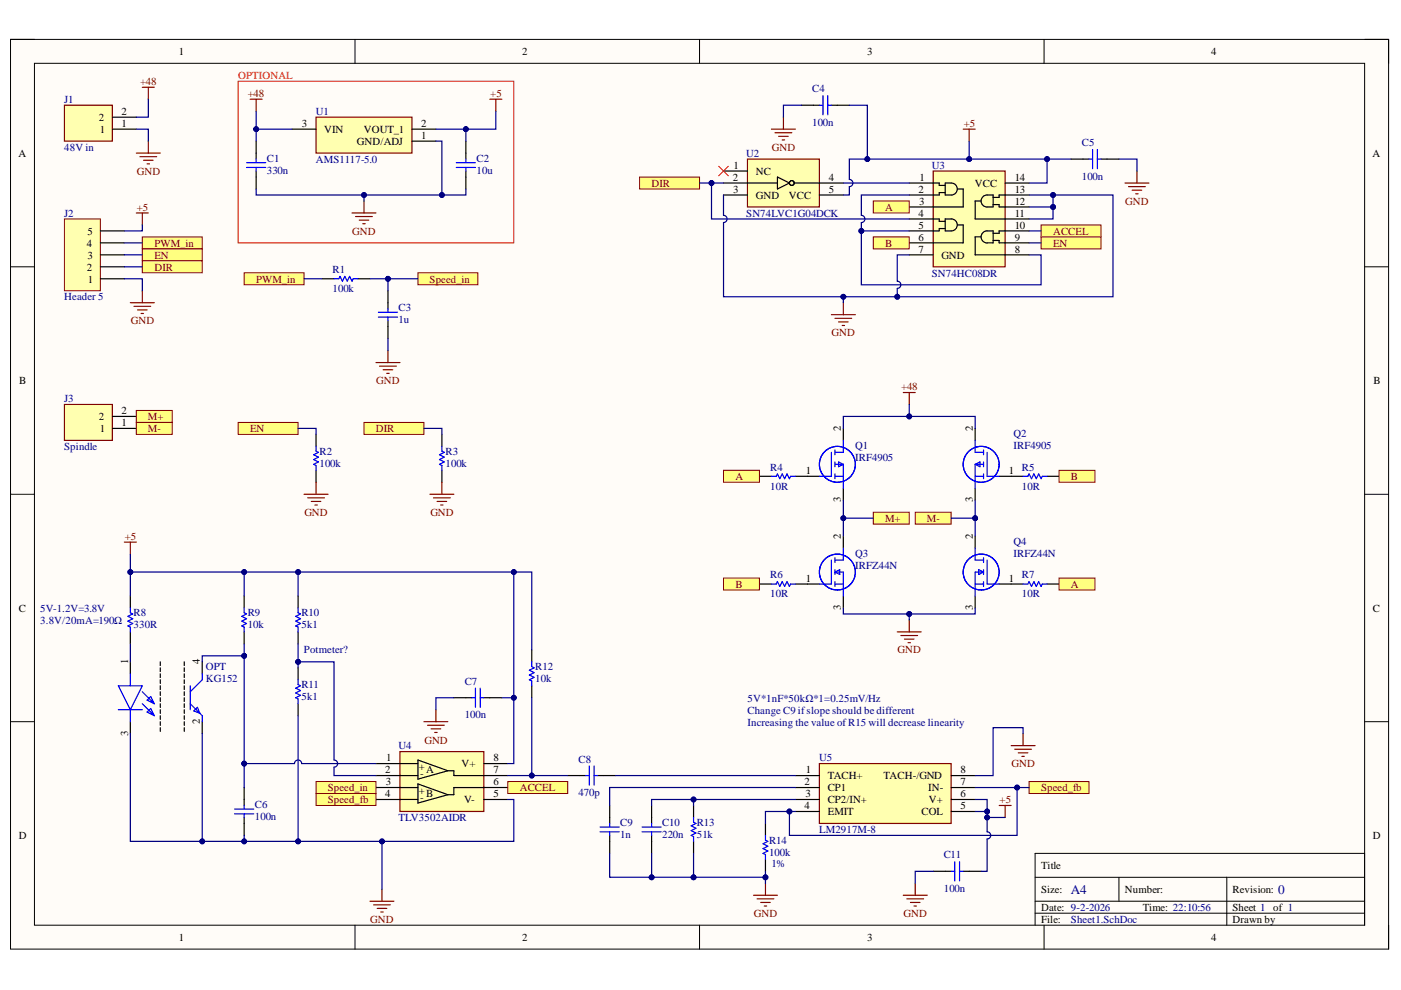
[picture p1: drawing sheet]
<svg xmlns="http://www.w3.org/2000/svg" width="297mm" height="210mm" viewBox="0 0 297 210" stroke-linecap="round" stroke-linejoin="round" font-family="sans-serif">
<defs><g id="words">
<g font-size="2.8" fill="#000080">
<text x="227.1" y="189.5">A4</text>
<text x="271" y="189.5">0</text>
</g>
<g font-size="2.3">
<text x="37.9" y="11.7">1</text>
<text x="110.7" y="11.7">2</text>
<text x="183.9" y="11.7">3</text>
<text x="256.8" y="11.7">4</text>
<text x="21" y="25.6">2</text>
<text x="21.1" y="28.1">1</text>
<text x="25.8" y="26.9">1</text>
<text x="25.8" y="24.3">2</text>
<text x="64" y="26.9">3</text>
<text x="68.8" y="28.1">VIN</text>
<text x="77.1" y="28.1">VOUT_1</text>
<text x="89.3" y="29.5">1</text>
<text x="89.3" y="26.9">2</text>
<text x="3.9" y="33.3">A</text>
<text x="75.7" y="30.8">GND/ADJ</text>
<text x="155.5" y="35.8">1</text>
<text x="291" y="33.3">A</text>
<text x="155.4" y="38.4">2</text>
<text x="155.4" y="40.9">3</text>
<text x="160.3" y="37.1">NC</text>
<text x="175.7" y="38.4">4</text>
<text x="175.7" y="40.9">5</text>
<text x="194.8" y="40.9">2</text>
<text x="194.9" y="38.4">1</text>
<text x="206.7" y="39.6">VCC</text>
<text x="215.1" y="38.4">14</text>
<text x="215.1" y="40.9">13</text>
<text x="160.3" y="42.2">GND</text>
<text x="167.3" y="42.2">VCC</text>
<text x="194.8" y="46">4</text>
<text x="194.8" y="43.4">3</text>
<text x="215.1" y="43.4">12</text>
<text x="215.1" y="46">11</text>
<text x="18.4" y="52.3">4</text>
<text x="18.5" y="49.8">5</text>
<text x="194.8" y="48.5">5</text>
<text x="194.8" y="51">6</text>
<text x="194.8" y="53.6">7</text>
<text x="215.1" y="48.5">10</text>
<text x="215.1" y="51">9</text>
<text x="215.1" y="53.6">8</text>
<text x="18.4" y="57.4">2</text>
<text x="18.5" y="54.8">3</text>
<text x="18.6" y="59.9">1</text>
<text x="199.6" y="54.8">GND</text>
<text x="4.1" y="81.4">B</text>
<text x="291.2" y="81.4">B</text>
<text x="21" y="89.1">2</text>
<text x="25.8" y="87.8">2</text>
<text x="21.1" y="91.7">1</text>
<text x="25.8" y="90.4">1</text>
<text x="178.3" y="91.3" transform="rotate(-90 178.3 91.3)">2</text>
<text x="206.3" y="91.3" transform="rotate(-90 206.3 91.3)">2</text>
<text x="170.8" y="100.5">1</text>
<text x="213.9" y="100.5">1</text>
<text x="178.3" y="106.5" transform="rotate(-90 178.3 106.5)">3</text>
<text x="206.3" y="106.5" transform="rotate(-90 206.3 106.5)">3</text>
<text x="178.3" y="114.2" transform="rotate(-90 178.3 114.2)">2</text>
<text x="206.3" y="114.2" transform="rotate(-90 206.3 114.2)">2</text>
<text x="170.8" y="123.3">1</text>
<text x="213.9" y="123.3">1</text>
<text x="4" y="129.7">C</text>
<text x="178.3" y="129.3" transform="rotate(-90 178.3 129.3)">3</text>
<text x="206.3" y="129.3" transform="rotate(-90 206.3 129.3)">3</text>
<text x="291.1" y="129.7">C</text>
<text x="27.1" y="140.8" transform="rotate(-90 27.1 140.8)">1</text>
<text x="42.4" y="140.8" transform="rotate(-90 42.4 140.8)">4</text>
<text x="42.4" y="153.5" transform="rotate(-90 42.4 153.5)">2</text>
<text x="27.1" y="156" transform="rotate(-90 27.1 156)">3</text>
<text x="81.9" y="161.4">1</text>
<text x="104.6" y="161.4">8</text>
<text x="81.7" y="164">2</text>
<text x="81.8" y="166.5">3</text>
<text x="88.8" y="163.2">+</text>
<text x="89.1" y="164.7">-</text>
<text x="90.3" y="164">A</text>
<text x="97.8" y="162.7">V+</text>
<text x="104.6" y="164">7</text>
<text x="104.6" y="166.5">6</text>
<text x="170.6" y="166.5">2</text>
<text x="170.8" y="164">1</text>
<text x="175.5" y="165.2">TACH+</text>
<text x="175.5" y="167.8">CP1</text>
<text x="187.3" y="165.2">TACH-/GND</text>
<text x="196.8" y="167.8">IN-</text>
<text x="203.6" y="164">8</text>
<text x="203.6" y="166.5">7</text>
<text x="81.7" y="169">4</text>
<text x="88.8" y="168.3">+</text>
<text x="89.1" y="169.8">-</text>
<text x="90.3" y="169">B</text>
<text x="98.4" y="170.3">V-</text>
<text x="104.6" y="169">5</text>
<text x="170.6" y="171.6">4</text>
<text x="170.7" y="169">3</text>
<text x="175.5" y="170.3">CP2/IN+</text>
<text x="175.5" y="172.8">EMIT</text>
<text x="195.4" y="172.8">COL</text>
<text x="197" y="170.3">V+</text>
<text x="203.6" y="169">6</text>
<text x="203.6" y="171.6">5</text>
<text x="4" y="177.9">D</text>
<text x="291.1" y="177.9">D</text>
<text x="220.7" y="184.3">Title</text>
<text x="220.7" y="189.3">Size:</text>
<text x="238.5" y="189.3">Number:</text>
<text x="261.3" y="189.3">Revision:</text>
<text x="220.7" y="193.1">Date: 9-2-2026</text>
<text x="220.7" y="195.7">File:</text>
<text x="242.3" y="193.1">Time: 22:10:56</text>
<text x="261.3" y="193.1">Sheet 1</text>
<text x="261.3" y="195.7">Drawn by</text>
<text x="269.9" y="193.1">of 1</text>
<text x="37.9" y="199.5">1</text>
<text x="110.7" y="199.5">2</text>
<text x="183.9" y="199.5">3</text>
<text x="256.8" y="199.5">4</text>
</g>
<g font-size="2.3" fill="#800000">
<text x="29.7" y="18">+48</text>
<text x="52.5" y="20.5">+48</text>
<text x="103.9" y="20.5">+5</text>
<text x="204.3" y="26.9">+5</text>
<text x="163.6" y="32">GND</text>
<text x="29" y="37.1">GND</text>
<text x="138.1" y="39.6">DIR</text>
<text x="29" y="44.7">+5</text>
<text x="187.7" y="44.7">A</text>
<text x="238.6" y="43.4">GND</text>
<text x="32.7" y="52.3">PWM_in</text>
<text x="74.7" y="49.8">GND</text>
<text x="187.7" y="52.3">B</text>
<text x="223.3" y="49.8">ACCEL</text>
<text x="223.3" y="52.3">EN</text>
<text x="32.7" y="54.8">EN</text>
<text x="32.7" y="57.4">DIR</text>
<text x="54.3" y="59.9">PWM_in</text>
<text x="91.1" y="59.9">Speed_in</text>
<text x="27.7" y="68.8">GND</text>
<text x="176.3" y="71.3">GND</text>
<text x="79.7" y="81.4">GND</text>
<text x="191" y="82.7">+48</text>
<text x="31.4" y="89.1">M+</text>
<text x="31.4" y="91.7">M-</text>
<text x="53" y="91.7">EN</text>
<text x="79.7" y="91.7">DIR</text>
<text x="155.9" y="101.8">A</text>
<text x="227.1" y="101.8">B</text>
<text x="64.5" y="109.4">GND</text>
<text x="91.3" y="109.4">GND</text>
<text x="187.7" y="110.7">M+</text>
<text x="196.5" y="110.7">M-</text>
<text x="26.5" y="114.5">+5</text>
<text x="155.9" y="124.6">B</text>
<text x="227.1" y="124.6">A</text>
<text x="190.3" y="138.5">GND</text>
<text x="90" y="157.6">GND</text>
<text x="69.5" y="167.8">Speed_in</text>
<text x="110.2" y="167.8">ACCEL</text>
<text x="214.5" y="162.7">GND</text>
<text x="220.7" y="167.8">Speed_fb</text>
<text x="69.5" y="170.3">Speed_fb</text>
<text x="211.9" y="170.3">+5</text>
<text x="78.5" y="195.7">GND</text>
<text x="159.8" y="194.4">GND</text>
<text x="191.6" y="194.4">GND</text>
</g>
<text font-size="2.3" fill="#f00" x="50.5" y="16.7">OPTIONAL</text>
<g font-size="2.3" fill="#000080">
<text x="13.6" y="21.8">J1</text>
<text x="172.2" y="19.5">C4</text>
<text x="67" y="24.3">U1</text>
<text x="172.2" y="26.6">100n</text>
<text x="13.6" y="32">48V in</text>
<text x="56.6" y="34.3">C1</text>
<text x="67" y="34.6">AMS1117-5.0</text>
<text x="101.1" y="34.3">C2</text>
<text x="158.2" y="33.3">U2</text>
<text x="197.6" y="35.8">U3</text>
<text x="229.4" y="31">C5</text>
<text x="56.6" y="36.8">330n</text>
<text x="101.1" y="36.8">10u</text>
<text x="229.4" y="38.1">100n</text>
<text x="13.6" y="46">J2</text>
<text x="158.2" y="46">SN74LVC1G04DCK</text>
<text x="70.5" y="57.9">R1</text>
<text x="197.6" y="58.6">SN74HC08DR</text>
<text x="13.6" y="63.7">Header 5</text>
<text x="70.5" y="61.9">100k</text>
<text x="84.5" y="66">C3</text>
<text x="84.5" y="68.5">1u</text>
<text x="13.6" y="85.2">J3</text>
<text x="13.6" y="95.5">Spindle</text>
<text x="181.3" y="95.2">Q1</text>
<text x="214.9" y="92.7">Q2</text>
<text x="214.9" y="95.2">IRF4905</text>
<text x="67.7" y="99">100k</text>
<text x="67.7" y="96.5">R2</text>
<text x="94.5" y="99">100k</text>
<text x="94.5" y="96.5">R3</text>
<text x="163.3" y="99.8">R4</text>
<text x="181.3" y="97.7">IRF4905</text>
<text x="216.7" y="99.8">R5</text>
<text x="163.3" y="103.8">10R</text>
<text x="216.7" y="103.8">10R</text>
<text x="181.3" y="118">Q3</text>
<text x="214.9" y="115.5">Q4</text>
<text x="214.9" y="118">IRFZ44N</text>
<text x="163.3" y="122.6">R6</text>
<text x="181.3" y="120.6">IRFZ44N</text>
<text x="216.7" y="122.6">R7</text>
<text x="8.5" y="129.7">5V-1.2V=3.8V</text>
<text x="28.3" y="130.7">R8</text>
<text x="52.5" y="130.7">R9</text>
<text x="63.9" y="130.7">R10</text>
<text x="163.3" y="126.6">10R</text>
<text x="216.7" y="126.6">10R</text>
<text x="8.5" y="132.2">3.8V/20mA=190Ω</text>
<text x="28.3" y="133.2">330R</text>
<text x="52.5" y="133.2">10k</text>
<text x="63.9" y="133.2">5k1</text>
<text x="43.6" y="142.1">OPT</text>
<text x="64.4" y="138.5">Potmeter?</text>
<text x="113.5" y="142.1">R12</text>
<text x="43.6" y="144.6">KG152</text>
<text x="63.9" y="148.4">5k1</text>
<text x="63.9" y="145.9">R11</text>
<text x="98.5" y="145.1">C7</text>
<text x="113.5" y="144.6">10k</text>
<text x="158.5" y="148.8">5V*1nF*50kΩ*1=0.25mV/Hz</text>
<text x="98.5" y="152.3">100n</text>
<text x="158.5" y="151.3">Change C9 ifslope should be different</text>
<text x="158.5" y="153.8">Increasing the value ofR15 will decrease linearity</text>
<text x="84.5" y="158.9">U4</text>
<text x="122.6" y="161.7">C8</text>
<text x="173.7" y="161.4">U5</text>
<text x="54" y="173.9">100n</text>
<text x="54" y="171.3">C6</text>
<text x="122.6" y="168.8">470p</text>
<text x="84.5" y="174.1">TLV3502AIDR</text>
<text x="131.5" y="177.7">1n</text>
<text x="131.5" y="175.1">C9</text>
<text x="140.4" y="177.7">220n</text>
<text x="140.4" y="175.1">C10</text>
<text x="147.7" y="177.7">51k</text>
<text x="147.7" y="175.1">R13</text>
<text x="163.1" y="178.9">R14</text>
<text x="173.7" y="176.6">LM2917M-8</text>
<text x="163.1" y="181.5">100k</text>
<text x="163.6" y="183.7">1%</text>
<text x="200.1" y="182">C11</text>
<text x="200.1" y="189.1">100n</text>
<text x="227.1" y="195.7">Sheet1.SchDoc</text>
</g>
</g></defs>
<path d="M2.2 8.4h292.2v192.8h-292.2z" fill-rule="evenodd" fill="#fffcf8"/>
<path d="M2.2 8.4h292.2v192.8h-292.2z" fill="none" stroke="#000" stroke-width=".21"/>
<path d="M7.3 13.4h282v182.8h-282z" fill-rule="evenodd" fill="#fffcf8"/>
<g fill="none" stroke="#000" stroke-width=".21">
<path d="M2.2 8.3h5.1M7.3 13.4h282v182.8h-282zM75.3 8.3v5.1M148.3 8.3v5.1M221.4 8.4v5M289.3 8.4h5.1v5M2.2 56.6h5.1M289.3 56.6h5.1M2.2 104.8h5.1M289.3 104.8h5.1M2.2 153h5.1M289.3 153h5.1"/>
<path d="M75.3 196.2v5M148.3 196.2v5M219.5 196.2v-15.3h69.8v15.3M219.5 186h69.8M219.5 193.6h69.8M219.5 191.1h69.8M221.4 196.2v5M237.2 186v5.1M260.1 186v10.2M294.4 196.2v5"/>
</g>
<g fill="none" stroke="#000" stroke-width=".25">
<path d="M27.6 140.3v2.6M27.6 153v2.6M34 140.3v.8M34 141.6v.8M34 142.9v.8M34 144.1v.8M34 145.4v.8M34 146.7v.8M34 147.9v.8M34 149.2v.8M34 150.5v.8M34 151.7v.8"/>
<path d="M34 153v.8M34 154.3v.8M39.1 140.3v.8M39.1 141.6v.8M39.1 142.9v.8M39.1 144.1v.8M39.1 145.4v.8M39.1 146.7v.8M39.1 147.9v.8M39.1 149.2v.8M39.1 150.5v.8M39.1 151.7v.8"/>
<path d="M39.1 153v.8M39.1 154.3v.8M42.9 140.3v2.6M42.9 153v2.6"/>
</g>
<path d="M25.1 145.4h5.1l-2.6 5.1zM25.1 150.5h5.1M27.6 142.9v2.5M27.6 150.5v2.5M30.2 149.2l2.5 2.5M30.2 146.7l2.5 2.5M31.2 151l.8-.8 .7 1.5zM31.2 148.4l.8-.7 .7 1.5zM40.3 149.2l2.6 2.5v1.3M40.3 145.4v5.1M41.1 150.7l.8-.7 .5 1.2zM42.9 142.9v1.2l-2.6 2.6" fill="none" stroke="#00f" stroke-width=".25"/>
<path d="M173.7 161.9h28v12.7h-28z" fill-rule="evenodd" fill="#ffffb0"/>
<path d="M173.7 161.9h28v12.7h-28z" fill="none" stroke="#800000" stroke-width=".25"/>
<path d="M168.6 164.4h5.1M168.6 167h5.1M168.6 169.5h5.1M168.6 172.1h5.1M201.7 164.4h5.1M201.7 167h5.1M201.7 169.5h5.1M201.7 172.1h5.1" fill="none" stroke="#000" stroke-width=".25"/>
<path d="M13.7 22.3h10.1v7.6h-10.1z" fill-rule="evenodd" fill="#ffffb0"/>
<path d="M13.7 22.3h10.1v7.6h-10.1z" fill="none" stroke="#800000" stroke-width=".25"/>
<path d="M23.8 27.4h5.1M23.8 24.8h5.1" fill="none" stroke="#000" stroke-width=".25"/>
<path d="M13.7 85.8h10.1v7.6h-10.1z" fill-rule="evenodd" fill="#ffffb0"/>
<path d="M13.7 85.8h10.1v7.6h-10.1z" fill="none" stroke="#800000" stroke-width=".25"/>
<path d="M23.8 90.8h5.1M23.8 88.3h5.1" fill="none" stroke="#000" stroke-width=".25"/>
<path d="M67 24.8h20.3v7.7h-20.3z" fill-rule="evenodd" fill="#ffffb0"/>
<g fill="none" stroke="#800000" stroke-width=".25">
<path d="M30.2 18.5h2.5M31.4 18.5v2.5M28.9 32.5h5.1M29.7 33.2h3.5M30.4 34h2.1M31.2 34.7h.5M31.4 29.9v2.6M53 21h2.6M54.3 21v2.6M67 24.8h20.3v7.7h-20.3zM103.9 21h2.5M105.1 21v2.6"/>
<path d="M74.6 45.2h5.1M75.4 45.9h3.6M76.2 46.7h2M76.9 47.4h.5M77.2 42.6v2.6"/>
</g>
<path d="M54.3 29.9v3.8M54.3 36.3v3.8M61.9 27.4h5.1M87.3 29.9h5.1M87.3 27.4h5.1M98.8 29.9v3.8M98.8 36.3v3.8M178.8 113.7v2.5M171.2 123.8h2.5M178.8 126.4v2.5" fill="none" stroke="#000" stroke-width=".25"/>
<g fill="none" stroke="#00f" stroke-width=".25">
<path d="M52.3 34.5h4M52.3 35.5h4M54.3 33.7v.8M54.3 35.5v.8M96.7 34.5h4.1M96.7 35.5h4.1M98.8 33.7v.8M98.8 35.5v.8M176.3 118.7v5.1h-2.6M177 118.2v1.1M178.8 116.2v2.5h-1.8M177 121.3h1.8v5.1"/>
<path d="M177 123.8h1.8M177 120.8v1M177 123.3v1M177 121.3l1-.5v1z"/>
<circle cx="177.5" cy="121.3" r="3.8"/>
</g>
<path d="M84.8 159.4h17.8v12.7h-17.8z" fill-rule="evenodd" fill="#ffffb0"/>
<g fill="none" stroke="#800000" stroke-width=".25">
<path d="M28.9 45.2h2.5M30.2 45.2v2.5M27.6 64.2h5.1M28.4 64.9h3.6M29.2 65.7h2M29.9 66.5h.5M30.2 61.6v2.6M26.4 114.9h2.5M27.6 114.9v2.6M84.8 159.4h17.8v12.7h-17.8zM78.4 191.1h5.1M79.2 191.8h3.6"/>
<path d="M80 192.6h2M80.7 193.4h.5M81 188.6v2.5"/>
</g>
<g fill="none" stroke="#000" stroke-width=".25">
<path d="M27.6 126.4v2.5M27.6 134v2.5M51.8 126.4v2.5M51.8 134v2.5M63.2 126.4v2.5M63.2 134v2.5M112.7 137.8v2.5M63.2 141.6v2.5M63.2 149.2v2.5M112.7 145.4v2.5M51.8 167v3.8M51.8 173.3v3.8"/>
<path d="M79.7 161.9h8.9M79.7 164.4h8.9M79.7 167h8.9M79.7 169.5h8.9M88.6 161.1l6.4 2.3-6.4 1.8zM88.6 166.2l6.4 2.3-6.4 1.8zM95 163.4h1.2v1h11.5M102.6 161.9h5.1M102.6 169.5h5.1M107.7 167h-11.5v1.5h-1.2"/>
</g>
<path d="M27.6 128.9v1l.5 .3-1 .5 1 .5-1 .5 1 .5-1 .5 .5 .3v1M51.8 128.9v1l.5 .3-1 .5 1 .5-1 .5 1 .5-1 .5 .5 .3v1M63.2 128.9v1l.5 .3-1 .5 1 .5-1 .5 1 .5-1 .5 .5 .3v1M63.2 144.1v1l.5 .3-1 .5 1 .5-1 .5 1 .5-1 .5 .5 .3v1M112.7 140.3v1l.6 .3-1.1 .5 1.1 .5-1.1 .5 1.1 .5-1.1 .5 .5 .3v1M49.7 171.5h4.1M49.7 172.6h4.1M51.8 170.8v.7M51.8 172.6v.7" fill="none" stroke="#00f" stroke-width=".25"/>
<path d="M30.2 50.2h12.7v2.6h-12.7z" fill-rule="evenodd" fill="#ffff80"/>
<path d="M30.2 50.2h12.7v2.6h-12.7z" fill="none" stroke="#800000" stroke-width=".21"/>
<path d="M51.8 57.8h12.7v2.6h-12.7z" fill-rule="evenodd" fill="#ffff80"/>
<path d="M51.8 57.8h12.7v2.6h-12.7z" fill="none" stroke="#800000" stroke-width=".21"/>
<path d="M68.3 59.1h2.5M75.9 59.1h2.5M82.3 61.6v3.9M82.3 68v3.8" fill="none" stroke="#000" stroke-width=".25"/>
<path d="M70.8 59.1h1l.3-.5 .5 1 .5-1 .5 1 .5-1 .5 1 .3-.5h1M80.2 66.2h4.1M80.2 67.2h4.1M82.3 65.5v.7M82.3 67.2v.8" fill="none" stroke="#00f" stroke-width=".25"/>
<path d="M79.7 76.9h5.1M80.5 77.6h3.5M81.2 78.4h2.1M82 79.2h.5M82.3 74.3v2.6" fill="none" stroke="#800000" stroke-width=".25"/>
<path d="M67 165.7h12.7v2.5h-12.7z" fill-rule="evenodd" fill="#ffff80"/>
<path d="M67 165.7h12.7v2.5h-12.7z" fill="none" stroke="#800000" stroke-width=".21"/>
<path d="M67 168.2h12.7v2.6h-12.7z" fill-rule="evenodd" fill="#ffff80"/>
<path d="M67 168.2h12.7v2.6h-12.7z" fill="none" stroke="#800000" stroke-width=".21"/>
<path d="M88.6 57.8h12.7v2.6h-12.7z" fill-rule="evenodd" fill="#ffff80"/>
<path d="M88.6 57.8h12.7v2.6h-12.7z" fill="none" stroke="#800000" stroke-width=".21"/>
<path d="M120.4 164.4h3.8M126.7 164.4h3.8M129.3 170.8v3.8M129.3 177.1v3.8M138.2 170.8v3.8M138.2 177.1v3.8M147 170.8v2.5M147 178.4v2.5M162.3 174.6v2.5M162.3 182.2v2.5" fill="none" stroke="#000" stroke-width=".25"/>
<g fill="none" stroke="#00f" stroke-width=".25">
<path d="M124.2 164.4h.7M124.9 162.4v4.1M126 162.4v4.1M126 164.4h.7M127.2 175.4h4.1M127.2 176.4h4.1M129.3 174.6v.8M129.3 176.4v.7M136.1 175.4h4.1M136.1 176.4h4.1M138.2 174.6v.8M138.2 176.4v.7"/>
<path d="M147 173.3v1l.6 .3-1.1 .5 1.1 .5-1.1 .5 1.1 .5-1.1 .5 .5 .3v1M162.3 177.1v1l.5 .3-1 .5 1 .5-1 .5 1 .5-1 .5 .5 .3v1"/>
</g>
<path d="M159.8 189.8h5M160.5 190.6h3.6M161.3 191.3h2M162 192.1h.5M162.3 187.3v2.5" fill="none" stroke="#800000" stroke-width=".25"/>
<path d="M218.2 165.7h12.7v2.5h-12.7z" fill-rule="evenodd" fill="#ffff80"/>
<path d="M218.2 165.7h12.7v2.5h-12.7z" fill="none" stroke="#800000" stroke-width=".21"/>
<path d="M214.4 158.1h5.1M215.1 158.9h3.6M215.9 159.6h2M216.9 155.6v2.5M211.8 170.8h2.6M213.1 170.8v2.5M216.7 160.4h.5" fill="none" stroke="#800000" stroke-width=".25"/>
<path d="M30.2 52.8h12.7v2.5h-12.7z" fill-rule="evenodd" fill="#ffff80"/>
<path d="M30.2 52.8h12.7v2.5h-12.7z" fill="none" stroke="#800000" stroke-width=".21"/>
<path d="M30.2 55.3h12.7v2.5h-12.7z" fill-rule="evenodd" fill="#ffff80"/>
<path d="M30.2 55.3h12.7v2.5h-12.7z" fill="none" stroke="#800000" stroke-width=".21"/>
<path d="M13.7 46.4h7.6v15.2h-7.6z" fill-rule="evenodd" fill="#ffffb0"/>
<path d="M13.7 46.4h7.6v15.2h-7.6z" fill="none" stroke="#800000" stroke-width=".21"/>
<path d="M21.3 59.1h5.1M21.3 56.6h5.1M21.3 54h5.1M21.3 51.5h5.1M21.3 49h5.1" fill="none" stroke="#000" stroke-width=".25"/>
<path d="M107.7 165.7h12.7v2.5h-12.7z" fill-rule="evenodd" fill="#ffff80"/>
<path d="M107.7 165.7h12.7v2.5h-12.7z" fill="none" stroke="#800000" stroke-width=".21"/>
<path d="M28.9 87h7.6v2.6h-7.6z" fill-rule="evenodd" fill="#ffff80"/>
<path d="M28.9 87h7.6v2.6h-7.6z" fill="none" stroke="#800000" stroke-width=".21"/>
<path d="M28.9 89.6h7.6v2.5h-7.6z" fill-rule="evenodd" fill="#ffff80"/>
<path d="M28.9 89.6h7.6v2.5h-7.6z" fill="none" stroke="#800000" stroke-width=".21"/>
<path d="M178.8 90.8v2.6M171.2 101h2.5M178.8 103.5v2.6" fill="none" stroke="#000" stroke-width=".25"/>
<g fill="none" stroke="#00f" stroke-width=".25">
<path d="M176.3 95.9v5.1h-2.6M177 98.5h1.8M177 95.4v1M177 97.9v1.1M177.8 97.9l1 .6-1 .5zM178.8 93.4v2.5h-1.8M178.8 98.5v5M177 101h1.8M177 100.5v1"/>
<circle cx="177.5" cy="98.4" r="3.8"/>
</g>
<path d="M197.9 36.3h15.2v20.3h-15.2z" fill-rule="evenodd" fill="#ffffb0"/>
<path d="M197.9 36.3h15.2v20.3h-15.2z" fill="none" stroke="#800000" stroke-width=".25"/>
<g fill="none" stroke="#000" stroke-width=".25">
<path d="M192.8 38.8h6.3v.5h1.3M200.4 38.8h1.3a1.28 1.28 0 0 1 1.3 1.3 1.28 1.28 0 0 1-1.3 1.3l-1.3-.1zM213.1 38.8h5.1M192.8 46.4h6.3v.5h1.3M192.8 54h5.1M200.4 46.4h1.3a1.28 1.28 0 0 1 1.3 1.3 1.28 1.28 0 0 1-1.3 1.3h-1.3zM200.4 40.8h-1.3v.5h-6.3M200.4 48.5h-1.3v.5h-6.3M202.9 40.1h1.3v3.8h-11.4M202.9 47.7h1.3v3.8h-11.4M208 42.6h-1.2v3.8h11.4M208 50.2h-1.2v3.8h11.4"/>
<path d="M209.3 43.9h1.3v-2.6h-1.3a1.28 1.28 0 0 0-1.3 1.3 1.28 1.28 0 0 0 1.3 1.3M209.3 48.9a1.28 1.28 0 0 0-1.3 1.3 1.28 1.28 0 0 0 1.3 1.3M209.3 49h1.3v2.5h-1.3M210.6 43.4h1.2v.5h6.4M210.6 51h1.2v.5h6.4M218.2 41.3h-6.4v.6h-1.2M218.2 49h-6.4v.5h-1.2"/>
</g>
<path d="M158.5 33.7h15.2v10.2h-15.2z" fill-rule="evenodd" fill="#ffffb0"/>
<path d="M158.5 33.7h15.2v10.2h-15.2z" fill="none" stroke="#800000" stroke-width=".25"/>
<g fill="none" stroke="#000" stroke-width=".25">
<path d="M153.4 36.3h5.1M153.4 38.8h11.4M164.8 37.5l2.6 1.3-2.6 1.3zM168.4 38.8h10.4M153.4 41.3h5.1M173.7 41.3h5.1"/>
<circle cx="167.9" cy="38.8" r=".51"/>
</g>
<path d="M50.5 89.6h12.7v2.5h-12.7z" fill-rule="evenodd" fill="#ffff80"/>
<path d="M50.5 89.6h12.7v2.5h-12.7z" fill="none" stroke="#800000" stroke-width=".21"/>
<path d="M77.2 89.6h12.7v2.5h-12.7z" fill-rule="evenodd" fill="#ffff80"/>
<path d="M77.2 89.6h12.7v2.5h-12.7z" fill="none" stroke="#800000" stroke-width=".21"/>
<path d="M67 92.1v2.5M67 99.7v2.6M93.7 92.1v2.5M93.7 99.7v2.6" fill="none" stroke="#000" stroke-width=".25"/>
<path d="M67 94.6v1.1l.5 .2-1 .5 1 .5-1 .5 1 .5-1 .5 .5 .3v1M93.7 94.6v1.1l.5 .2-1 .5 1 .5-1 .5 1 .5-1 .5 .5 .3v1" fill="none" stroke="#00f" stroke-width=".25"/>
<path d="M64.5 104.8h5.1M65.2 105.6h3.6M66 106.3h2M66.8 107.1h.5M67 102.3v2.5M91.2 104.8h5M91.9 105.6h3.6M92.7 106.3h2M93.4 107.1h.5M93.7 102.3v2.5" fill="none" stroke="#800000" stroke-width=".25"/>
<path d="M135.6 37.5h12.7v2.6h-12.7z" fill-rule="evenodd" fill="#ffff80"/>
<path d="M135.6 37.5h12.7v2.6h-12.7z" fill="none" stroke="#800000" stroke-width=".21"/>
<path d="M220.7 47.7h12.7v2.5h-12.7z" fill-rule="evenodd" fill="#ffff80"/>
<path d="M220.7 47.7h12.7v2.5h-12.7z" fill="none" stroke="#800000" stroke-width=".21"/>
<path d="M220.7 50.2h12.7v2.6h-12.7z" fill-rule="evenodd" fill="#ffff80"/>
<path d="M220.7 50.2h12.7v2.6h-12.7z" fill="none" stroke="#800000" stroke-width=".21"/>
<path d="M185.2 42.6h7.6v2.6h-7.6z" fill-rule="evenodd" fill="#ffff80"/>
<path d="M185.2 42.6h7.6v2.6h-7.6z" fill="none" stroke="#800000" stroke-width=".21"/>
<path d="M185.2 50.2h7.6v2.6h-7.6z" fill-rule="evenodd" fill="#ffff80"/>
<path d="M185.2 50.2h7.6v2.6h-7.6z" fill="none" stroke="#800000" stroke-width=".21"/>
<path d="M152.4 35.3l2 2M154.4 35.3l-2 2" fill="none" stroke="#f00" stroke-width=".21"/>
<path d="M204.2 27.4h2.6M205.5 27.4v2.5M176.3 66.7h5.1M177 67.5h3.6M177.8 68.3h2M178.5 69h.6M178.8 64.2v2.5" fill="none" stroke="#800000" stroke-width=".25"/>
<path d="M206.8 90.8v2.6M206.8 103.5v2.6M206.8 113.7v2.5M211.8 101h2.6M206.8 126.4v2.5M211.8 123.8h2.6" fill="none" stroke="#000" stroke-width=".25"/>
<g fill="none" stroke="#00f" stroke-width=".25">
<path d="M206.8 93.4v2.5h1.7M206.8 98.5v5M206.8 98.5h1.7M206.8 98.5l1-.6v1.1zM208.5 95.4v1M208.5 97.9v1.1M209.3 95.9v5.1h2.5M206.8 116.2v2.5h1.7M206.8 101h1.7M208.5 100.5v1M208.5 118.2v1.1M209.3 118.7v5.1h2.5"/>
<path d="M206.8 123.8h1.7M207.5 120.8l1 .5-1 .5zM208.5 121.3h-1.7v5.1M208.5 120.8v1M208.5 123.3v1"/>
<circle cx="208" cy="98.4" r="3.8"/>
<circle cx="208" cy="121.3" r="3.8"/>
</g>
<path d="M185.2 108.6h7.6v2.5h-7.6z" fill-rule="evenodd" fill="#ffff80"/>
<path d="M185.2 108.6h7.6v2.5h-7.6z" fill="none" stroke="#800000" stroke-width=".21"/>
<path d="M194 108.6h7.7v2.5h-7.7z" fill-rule="evenodd" fill="#ffff80"/>
<path d="M194 108.6h7.7v2.5h-7.7z" fill="none" stroke="#800000" stroke-width=".21"/>
<path d="M161 101h2.6M168.6 101h2.6M214.4 101h2.5M222 101h2.5M161 123.8h2.6M168.6 123.8h2.6M214.4 123.8h2.5M222 123.8h2.5" fill="none" stroke="#000" stroke-width=".25"/>
<path d="M163.6 101h1l.2-.5 .5 1 .5-1 .6 1 .5-1 .5 1 .2-.5h1M216.9 101h1l.3-.5 .5 1 .5-1 .5 1 .5-1 .5 1 .3-.5h1M163.6 123.8h1l.2-.5 .5 1 .5-1 .6 1 .5-1 .5 1 .2-.5h1M216.9 123.8h1l.3-.5 .5 1 .5-1 .5 1 .5-1 .5 1 .3-.5h1" fill="none" stroke="#00f" stroke-width=".25"/>
<path d="M153.4 99.7h7.6v2.6h-7.6z" fill-rule="evenodd" fill="#ffff80"/>
<path d="M153.4 99.7h7.6v2.6h-7.6z" fill="none" stroke="#800000" stroke-width=".21"/>
<path d="M224.5 122.6h7.7v2.5h-7.7z" fill-rule="evenodd" fill="#ffff80"/>
<path d="M224.5 122.6h7.7v2.5h-7.7z" fill="none" stroke="#800000" stroke-width=".21"/>
<path d="M153.4 122.6h7.6v2.5h-7.6z" fill-rule="evenodd" fill="#ffff80"/>
<path d="M153.4 122.6h7.6v2.5h-7.6z" fill="none" stroke="#800000" stroke-width=".21"/>
<path d="M224.5 99.7h7.7v2.6h-7.7z" fill-rule="evenodd" fill="#ffff80"/>
<path d="M224.5 99.7h7.7v2.6h-7.7z" fill="none" stroke="#800000" stroke-width=".21"/>
<g fill="none" stroke="#800000" stroke-width=".25">
<path d="M163.6 27.4h5M164.3 28.1h3.6M165.1 28.9h2M165.8 29.7h.6M166.1 24.8v2.6M238.5 38.8h5.1M239.3 39.6h3.5M241.1 36.3v2.5M240 40.3h2.1M240.8 41.1h.5M191.5 83.2h2.5M192.8 83.2v2.6"/>
<path d="M190.2 134h5.1M191 134.7h3.6M191.8 135.5h2M192.5 136.3h.5M192.8 131.4v2.6M89.9 153h5.1M90.6 153.8h3.6M91.4 154.5h2M92.2 155.3h.5M92.4 150.5v2.5M191.5 189.8h5.1M192.3 190.6h3.5"/>
<path d="M193 191.3h2.1M193.8 192.1h.5M194 187.3v2.5"/>
</g>
<path d="M169.9 22.3h3.8M176.3 22.3h3.8M227.1 33.7h3.8M233.4 33.7h3.8M96.2 147.9h3.8M102.6 147.9h3.8M197.9 184.7h3.8M204.2 184.7h3.8" fill="none" stroke="#000" stroke-width=".25"/>
<g fill="none" stroke="#00f" stroke-width=".25">
<path d="M173.7 22.3h.8M174.5 20.3v4M175.5 20.3v4M175.5 22.3h.8M230.9 33.7h.7M231.6 31.7v4.1M232.7 31.7v4.1M232.7 33.7h.7M100 147.9h.8M100.8 145.9v4.1M101.8 145.9v4.1M101.8 147.9h.8"/>
<path d="M201.7 184.7h.7M202.4 182.7v4.1M203.4 182.7v4.1M203.4 184.7h.8"/>
</g>
<path d="M50.5 17.2h58.4v34.3h-58.4z" fill="none" stroke="#f00" stroke-width=".21"/>
<path d="M28.9 27.4h2.5v2.5M31.4 21v3.8h-2.5M54.3 23.6v3.8h7.6" fill="none" stroke="#000080" stroke-width=".25"/>
<circle cx="54.3" cy="27.4" r=".51" fill="#000080"/>
<circle cx="54.3" cy="27.4" r=".51" fill="none" stroke="#000080" stroke-width=".21"/>
<path d="M54.3 27.4v2.5" fill="none" stroke="#000080" stroke-width=".25"/>
<circle cx="54.3" cy="27.4" r=".51" fill="#000080"/>
<circle cx="54.3" cy="27.4" r=".51" fill="none" stroke="#000080" stroke-width=".21"/>
<path d="M54.3 40.1v1.2h22.9v1.3" fill="none" stroke="#000080" stroke-width=".25"/>
<circle cx="77.2" cy="41.3" r=".51" fill="#000080"/>
<circle cx="77.2" cy="41.3" r=".51" fill="none" stroke="#000080" stroke-width=".21"/>
<path d="M92.4 27.4h6.4v2.5" fill="none" stroke="#000080" stroke-width=".25"/>
<circle cx="98.8" cy="27.4" r=".51" fill="#000080"/>
<circle cx="98.8" cy="27.4" r=".51" fill="none" stroke="#000080" stroke-width=".21"/>
<path d="M92.4 29.9h1.3v11.4" fill="none" stroke="#000080" stroke-width=".25"/>
<circle cx="93.7" cy="41.3" r=".51" fill="#000080"/>
<circle cx="93.7" cy="41.3" r=".51" fill="none" stroke="#000080" stroke-width=".21"/>
<path d="M105.1 23.6v3.8h-6.3" fill="none" stroke="#000080" stroke-width=".25"/>
<circle cx="98.8" cy="27.4" r=".51" fill="#000080"/>
<circle cx="98.8" cy="27.4" r=".51" fill="none" stroke="#000080" stroke-width=".21"/>
<path d="M42.9 155.6v22.8" fill="none" stroke="#000080" stroke-width=".25"/>
<circle cx="42.9" cy="178.4" r=".51" fill="#000080"/>
<circle cx="42.9" cy="178.4" r=".51" fill="none" stroke="#000080" stroke-width=".21"/>
<path d="M51.8 136.5v2.6h-8.9v1.2" fill="none" stroke="#000080" stroke-width=".25"/>
<circle cx="51.8" cy="139.1" r=".51" fill="#000080"/>
<circle cx="51.8" cy="139.1" r=".51" fill="none" stroke="#000080" stroke-width=".21"/>
<path d="M51.8 161.9v5.1" fill="none" stroke="#000080" stroke-width=".25"/>
<circle cx="51.8" cy="161.9" r=".51" fill="#000080"/>
<circle cx="51.8" cy="161.9" r=".51" fill="none" stroke="#000080" stroke-width=".21"/>
<path d="M51.8 177.1v1.3" fill="none" stroke="#000080" stroke-width=".25"/>
<circle cx="51.8" cy="178.4" r=".51" fill="#000080"/>
<circle cx="51.8" cy="178.4" r=".51" fill="none" stroke="#000080" stroke-width=".21"/>
<path d="M107.7 169.5h1.2v8.9h-27.9" fill="none" stroke="#000080" stroke-width=".25"/>
<circle cx="81" cy="178.4" r=".51" fill="#000080"/>
<circle cx="81" cy="178.4" r=".51" fill="none" stroke="#000080" stroke-width=".21"/>
<path d="M63.2 151.7v26.7" fill="none" stroke="#000080" stroke-width=".25"/>
<circle cx="63.2" cy="178.4" r=".51" fill="#000080"/>
<circle cx="63.2" cy="178.4" r=".51" fill="none" stroke="#000080" stroke-width=".21"/>
<path d="M63.2 121.3v5.1" fill="none" stroke="#000080" stroke-width=".25"/>
<circle cx="63.2" cy="121.3" r=".51" fill="#000080"/>
<circle cx="63.2" cy="121.3" r=".51" fill="none" stroke="#000080" stroke-width=".21"/>
<path d="M51.8 121.3v5.1" fill="none" stroke="#000080" stroke-width=".25"/>
<circle cx="51.8" cy="121.3" r=".51" fill="#000080"/>
<circle cx="51.8" cy="121.3" r=".51" fill="none" stroke="#000080" stroke-width=".21"/>
<path d="M27.6 121.3v5.1" fill="none" stroke="#000080" stroke-width=".25"/>
<circle cx="27.6" cy="121.3" r=".51" fill="#000080"/>
<circle cx="27.6" cy="121.3" r=".51" fill="none" stroke="#000080" stroke-width=".21"/>
<path d="M27.6 136.5v3.8M108.9 121.3v40.6h-1.2" fill="none" stroke="#000080" stroke-width=".25"/>
<circle cx="108.9" cy="147.9" r=".51" fill="#000080"/>
<circle cx="108.9" cy="147.9" r=".51" fill="none" stroke="#000080" stroke-width=".21"/>
<circle cx="108.9" cy="121.3" r=".51" fill="#000080"/>
<circle cx="108.9" cy="121.3" r=".51" fill="none" stroke="#000080" stroke-width=".21"/>
<path d="M26.4 59.1h3.8v2.5M26.4 51.5h3.8M30.2 47.7v1.3h-3.8M64.5 59.1h3.8M78.4 59.1h3.9v2.5" fill="none" stroke="#000080" stroke-width=".25"/>
<circle cx="82.3" cy="59.1" r=".51" fill="#000080"/>
<circle cx="82.3" cy="59.1" r=".51" fill="none" stroke="#000080" stroke-width=".21"/>
<path d="M112.7 147.9v16.5" fill="none" stroke="#000080" stroke-width=".25"/>
<circle cx="112.7" cy="164.4" r=".51" fill="#000080"/>
<circle cx="112.7" cy="164.4" r=".51" fill="none" stroke="#000080" stroke-width=".21"/>
<path d="M27.6 117.5v3.8h85.1v16.5" fill="none" stroke="#000080" stroke-width=".25"/>
<circle cx="27.6" cy="121.3" r=".51" fill="#000080"/>
<circle cx="27.6" cy="121.3" r=".51" fill="none" stroke="#000080" stroke-width=".21"/>
<circle cx="51.8" cy="121.3" r=".51" fill="#000080"/>
<circle cx="51.8" cy="121.3" r=".51" fill="none" stroke="#000080" stroke-width=".21"/>
<circle cx="63.2" cy="121.3" r=".51" fill="#000080"/>
<circle cx="63.2" cy="121.3" r=".51" fill="none" stroke="#000080" stroke-width=".21"/>
<circle cx="108.9" cy="121.3" r=".51" fill="#000080"/>
<circle cx="108.9" cy="121.3" r=".51" fill="none" stroke="#000080" stroke-width=".21"/>
<path d="M82.3 59.1h6.3" fill="none" stroke="#000080" stroke-width=".25"/>
<circle cx="82.3" cy="59.1" r=".51" fill="#000080"/>
<circle cx="82.3" cy="59.1" r=".51" fill="none" stroke="#000080" stroke-width=".21"/>
<path d="M27.6 155.6v22.8h53.4v10.2M130.5 164.4h38.1" fill="none" stroke="#000080" stroke-width=".25"/>
<circle cx="42.9" cy="178.4" r=".51" fill="#000080"/>
<circle cx="42.9" cy="178.4" r=".51" fill="none" stroke="#000080" stroke-width=".21"/>
<circle cx="51.8" cy="178.4" r=".51" fill="#000080"/>
<circle cx="51.8" cy="178.4" r=".51" fill="none" stroke="#000080" stroke-width=".21"/>
<circle cx="63.2" cy="178.4" r=".51" fill="#000080"/>
<circle cx="63.2" cy="178.4" r=".51" fill="none" stroke="#000080" stroke-width=".21"/>
<circle cx="81" cy="178.4" r=".51" fill="#000080"/>
<circle cx="81" cy="178.4" r=".51" fill="none" stroke="#000080" stroke-width=".21"/>
<path d="M215.6 167v10.1h-48.2v-5" fill="none" stroke="#000080" stroke-width=".25"/>
<circle cx="215.6" cy="167" r=".51" fill="#000080"/>
<circle cx="215.6" cy="167" r=".51" fill="none" stroke="#000080" stroke-width=".21"/>
<circle cx="167.4" cy="172.1" r=".51" fill="#000080"/>
<circle cx="167.4" cy="172.1" r=".51" fill="none" stroke="#000080" stroke-width=".21"/>
<path d="M206.8 172.1h2.5" fill="none" stroke="#000080" stroke-width=".25"/>
<circle cx="209.3" cy="172.1" r=".51" fill="#000080"/>
<circle cx="209.3" cy="172.1" r=".51" fill="none" stroke="#000080" stroke-width=".21"/>
<path d="M26.4 54h3.8M26.4 56.6h3.8M216.9 155.6v-1.3h-6.3v10.1h-3.8M138.2 180.9v5.1" fill="none" stroke="#000080" stroke-width=".25"/>
<circle cx="138.2" cy="186" r=".51" fill="#000080"/>
<circle cx="138.2" cy="186" r=".51" fill="none" stroke="#000080" stroke-width=".21"/>
<path d="M82.3 71.8v2.5M107.7 164.4h12.7" fill="none" stroke="#000080" stroke-width=".25"/>
<circle cx="112.7" cy="164.4" r=".51" fill="#000080"/>
<circle cx="112.7" cy="164.4" r=".51" fill="none" stroke="#000080" stroke-width=".21"/>
<path d="M168.6 172.1h-6.3v2.5" fill="none" stroke="#000080" stroke-width=".25"/>
<circle cx="167.4" cy="172.1" r=".51" fill="#000080"/>
<circle cx="167.4" cy="172.1" r=".51" fill="none" stroke="#000080" stroke-width=".21"/>
<path d="M206.8 167h11.4" fill="none" stroke="#000080" stroke-width=".25"/>
<circle cx="215.6" cy="167" r=".51" fill="#000080"/>
<circle cx="215.6" cy="167" r=".51" fill="none" stroke="#000080" stroke-width=".21"/>
<path d="M51.8 139.1v22.8h10.6a.76 .76 0 0 1 .8-.8 .76 .76 0 0 1 .8 .8h15.7" fill="none" stroke="#000080" stroke-width=".25"/>
<circle cx="51.8" cy="139.1" r=".51" fill="#000080"/>
<circle cx="51.8" cy="139.1" r=".51" fill="none" stroke="#000080" stroke-width=".21"/>
<circle cx="51.8" cy="161.9" r=".51" fill="#000080"/>
<circle cx="51.8" cy="161.9" r=".51" fill="none" stroke="#000080" stroke-width=".21"/>
<path d="M63.2 136.5v5.1" fill="none" stroke="#000080" stroke-width=".25"/>
<circle cx="63.2" cy="140.3" r=".51" fill="#000080"/>
<circle cx="63.2" cy="140.3" r=".51" fill="none" stroke="#000080" stroke-width=".21"/>
<path d="M63.2 140.3h7.6v20.8a.76 .76 0 0 1 .8 .8 .76 .76 0 0 1-.8 .8v1.7h8.9" fill="none" stroke="#000080" stroke-width=".25"/>
<circle cx="63.2" cy="140.3" r=".51" fill="#000080"/>
<circle cx="63.2" cy="140.3" r=".51" fill="none" stroke="#000080" stroke-width=".21"/>
<path d="M150.9 38.8v7.6h41.9M178.8 38.8h14M63.2 90.8h3.8v1.3M89.9 90.8h3.8v1.3" fill="none" stroke="#000080" stroke-width=".25"/>
<circle cx="150.9" cy="38.8" r=".51" fill="#000080"/>
<circle cx="150.9" cy="38.8" r=".51" fill="none" stroke="#000080" stroke-width=".21"/>
<path d="M182.6 49h10.2M218.2 51.5h2.5M218.2 49h2.5" fill="none" stroke="#000080" stroke-width=".25"/>
<circle cx="182.6" cy="49" r=".51" fill="#000080"/>
<circle cx="182.6" cy="49" r=".51" fill="none" stroke="#000080" stroke-width=".21"/>
<path d="M205.5 29.9v3.8" fill="none" stroke="#000080" stroke-width=".25"/>
<circle cx="205.5" cy="33.7" r=".51" fill="#000080"/>
<circle cx="205.5" cy="33.7" r=".51" fill="none" stroke="#000080" stroke-width=".21"/>
<path d="M178.8 62.9v1.3" fill="none" stroke="#000080" stroke-width=".25"/>
<circle cx="178.8" cy="62.9" r=".51" fill="#000080"/>
<circle cx="178.8" cy="62.9" r=".51" fill="none" stroke="#000080" stroke-width=".21"/>
<path d="M218.2 43.9h5.1" fill="none" stroke="#000080" stroke-width=".25"/>
<circle cx="223.3" cy="43.9" r=".51" fill="#000080"/>
<circle cx="223.3" cy="43.9" r=".51" fill="none" stroke="#000080" stroke-width=".21"/>
<path d="M148.3 38.8h5.1" fill="none" stroke="#000080" stroke-width=".25"/>
<circle cx="150.9" cy="38.8" r=".51" fill="#000080"/>
<circle cx="150.9" cy="38.8" r=".51" fill="none" stroke="#000080" stroke-width=".21"/>
<path d="M218.2 38.8h3.8v-5.1h-41.9v4.3a.76 .76 0 0 1 .7 .8 .76 .76 0 0 1-.7 .8v1.7h-1.3" fill="none" stroke="#000080" stroke-width=".25"/>
<circle cx="183.9" cy="33.7" r=".51" fill="#000080"/>
<circle cx="183.9" cy="33.7" r=".51" fill="none" stroke="#000080" stroke-width=".21"/>
<circle cx="205.5" cy="33.7" r=".51" fill="#000080"/>
<circle cx="205.5" cy="33.7" r=".51" fill="none" stroke="#000080" stroke-width=".21"/>
<circle cx="222" cy="33.7" r=".51" fill="#000080"/>
<circle cx="222" cy="33.7" r=".51" fill="none" stroke="#000080" stroke-width=".21"/>
<path d="M192.8 41.3h-10.2v4.4a.76 .76 0 0 1 .8 .7 .76 .76 0 0 1-.8 .8v13.2h38.1v-6.4h-2.5" fill="none" stroke="#000080" stroke-width=".25"/>
<circle cx="182.6" cy="49" r=".51" fill="#000080"/>
<circle cx="182.6" cy="49" r=".51" fill="none" stroke="#000080" stroke-width=".21"/>
<path d="M218.2 41.3h17.8v21.6h-45.8" fill="none" stroke="#000080" stroke-width=".25"/>
<circle cx="223.3" cy="41.3" r=".51" fill="#000080"/>
<circle cx="223.3" cy="41.3" r=".51" fill="none" stroke="#000080" stroke-width=".21"/>
<circle cx="190.2" cy="62.9" r=".51" fill="#000080"/>
<circle cx="190.2" cy="62.9" r=".51" fill="none" stroke="#000080" stroke-width=".21"/>
<path d="M153.4 41.3v4.4a.76 .76 0 0 1 .8 .7 .76 .76 0 0 1-.8 .8v15.7h36.8v-1.8a.76 .76 0 0 0 .8-.7 .76 .76 0 0 0-.8-.8v-5.6h2.6" fill="none" stroke="#000080" stroke-width=".25"/>
<circle cx="178.8" cy="62.9" r=".51" fill="#000080"/>
<circle cx="178.8" cy="62.9" r=".51" fill="none" stroke="#000080" stroke-width=".21"/>
<circle cx="190.2" cy="62.9" r=".51" fill="#000080"/>
<circle cx="190.2" cy="62.9" r=".51" fill="none" stroke="#000080" stroke-width=".21"/>
<path d="M223.3 41.3v5.1h-5.1" fill="none" stroke="#000080" stroke-width=".25"/>
<circle cx="223.3" cy="43.9" r=".51" fill="#000080"/>
<circle cx="223.3" cy="43.9" r=".51" fill="none" stroke="#000080" stroke-width=".21"/>
<circle cx="223.3" cy="41.3" r=".51" fill="#000080"/>
<circle cx="223.3" cy="41.3" r=".51" fill="none" stroke="#000080" stroke-width=".21"/>
<path d="M178.8 106.1v3.8h6.4" fill="none" stroke="#000080" stroke-width=".25"/>
<circle cx="178.8" cy="109.9" r=".51" fill="#000080"/>
<circle cx="178.8" cy="109.9" r=".51" fill="none" stroke="#000080" stroke-width=".21"/>
<path d="M178.8 109.9v3.8" fill="none" stroke="#000080" stroke-width=".25"/>
<circle cx="178.8" cy="109.9" r=".51" fill="#000080"/>
<circle cx="178.8" cy="109.9" r=".51" fill="none" stroke="#000080" stroke-width=".21"/>
<path d="M206.8 106.1v3.8h-5.1" fill="none" stroke="#000080" stroke-width=".25"/>
<circle cx="206.8" cy="109.9" r=".51" fill="#000080"/>
<circle cx="206.8" cy="109.9" r=".51" fill="none" stroke="#000080" stroke-width=".21"/>
<path d="M206.8 109.9v3.8" fill="none" stroke="#000080" stroke-width=".25"/>
<circle cx="206.8" cy="109.9" r=".51" fill="#000080"/>
<circle cx="206.8" cy="109.9" r=".51" fill="none" stroke="#000080" stroke-width=".21"/>
<path d="M178.8 90.8v-2.5h28v2.5" fill="none" stroke="#000080" stroke-width=".25"/>
<circle cx="192.8" cy="88.3" r=".51" fill="#000080"/>
<circle cx="192.8" cy="88.3" r=".51" fill="none" stroke="#000080" stroke-width=".21"/>
<path d="M192.8 85.8v2.5" fill="none" stroke="#000080" stroke-width=".25"/>
<circle cx="192.8" cy="88.3" r=".51" fill="#000080"/>
<circle cx="192.8" cy="88.3" r=".51" fill="none" stroke="#000080" stroke-width=".21"/>
<path d="M178.8 128.9v1.3h28v-1.3" fill="none" stroke="#000080" stroke-width=".25"/>
<circle cx="192.8" cy="130.2" r=".51" fill="#000080"/>
<circle cx="192.8" cy="130.2" r=".51" fill="none" stroke="#000080" stroke-width=".21"/>
<path d="M192.8 130.2v1.2" fill="none" stroke="#000080" stroke-width=".25"/>
<circle cx="192.8" cy="130.2" r=".51" fill="#000080"/>
<circle cx="192.8" cy="130.2" r=".51" fill="none" stroke="#000080" stroke-width=".21"/>
<path d="M96.2 147.9h-3.8v2.6M106.4 147.9h2.5M197.9 184.7h-3.9v2.6" fill="none" stroke="#000080" stroke-width=".25"/>
<circle cx="108.9" cy="147.9" r=".51" fill="#000080"/>
<circle cx="108.9" cy="147.9" r=".51" fill="none" stroke="#000080" stroke-width=".21"/>
<path d="M169.9 22.3h-3.8v2.5M180.1 22.3h3.8v11.4M237.2 33.7h3.9v2.6" fill="none" stroke="#000080" stroke-width=".25"/>
<circle cx="183.9" cy="33.7" r=".51" fill="#000080"/>
<circle cx="183.9" cy="33.7" r=".51" fill="none" stroke="#000080" stroke-width=".21"/>
<path d="M222 33.7h5.1" fill="none" stroke="#000080" stroke-width=".25"/>
<circle cx="222" cy="33.7" r=".51" fill="#000080"/>
<circle cx="222" cy="33.7" r=".51" fill="none" stroke="#000080" stroke-width=".21"/>
<path d="M147 180.9v5.1" fill="none" stroke="#000080" stroke-width=".25"/>
<circle cx="147" cy="186" r=".51" fill="#000080"/>
<circle cx="147" cy="186" r=".51" fill="none" stroke="#000080" stroke-width=".21"/>
<path d="M162.3 184.7v1.3" fill="none" stroke="#000080" stroke-width=".25"/>
<circle cx="162.3" cy="186" r=".51" fill="#000080"/>
<circle cx="162.3" cy="186" r=".51" fill="none" stroke="#000080" stroke-width=".21"/>
<path d="M98.8 40.1v1.2h-21.6" fill="none" stroke="#000080" stroke-width=".25"/>
<circle cx="93.7" cy="41.3" r=".51" fill="#000080"/>
<circle cx="93.7" cy="41.3" r=".51" fill="none" stroke="#000080" stroke-width=".21"/>
<circle cx="77.2" cy="41.3" r=".51" fill="#000080"/>
<circle cx="77.2" cy="41.3" r=".51" fill="none" stroke="#000080" stroke-width=".21"/>
<path d="M209.3 173.3h3.8" fill="none" stroke="#000080" stroke-width=".25"/>
<circle cx="209.3" cy="173.3" r=".51" fill="#000080"/>
<circle cx="209.3" cy="173.3" r=".51" fill="none" stroke="#000080" stroke-width=".21"/>
<path d="M168.6 167h-39.3v3.8M206.8 169.5h2.5v6.9a.76 .76 0 0 1 .8 .7 .76 .76 0 0 1-.8 .8v6.8h-1.3" fill="none" stroke="#000080" stroke-width=".25"/>
<circle cx="209.3" cy="172.1" r=".51" fill="#000080"/>
<circle cx="209.3" cy="172.1" r=".51" fill="none" stroke="#000080" stroke-width=".21"/>
<circle cx="209.3" cy="173.3" r=".51" fill="#000080"/>
<circle cx="209.3" cy="173.3" r=".51" fill="none" stroke="#000080" stroke-width=".21"/>
<path d="M129.3 180.9v5.1h33v1.3" fill="none" stroke="#000080" stroke-width=".25"/>
<circle cx="138.2" cy="186" r=".51" fill="#000080"/>
<circle cx="138.2" cy="186" r=".51" fill="none" stroke="#000080" stroke-width=".21"/>
<circle cx="147" cy="186" r=".51" fill="#000080"/>
<circle cx="147" cy="186" r=".51" fill="none" stroke="#000080" stroke-width=".21"/>
<circle cx="162.3" cy="186" r=".51" fill="#000080"/>
<circle cx="162.3" cy="186" r=".51" fill="none" stroke="#000080" stroke-width=".21"/>
<path d="M147 169.5v1.3" fill="none" stroke="#000080" stroke-width=".25"/>
<circle cx="147" cy="169.5" r=".51" fill="#000080"/>
<circle cx="147" cy="169.5" r=".51" fill="none" stroke="#000080" stroke-width=".21"/>
<path d="M168.6 169.5h-30.4v1.3" fill="none" stroke="#000080" stroke-width=".25"/>
<circle cx="147" cy="169.5" r=".51" fill="#000080"/>
<circle cx="147" cy="169.5" r=".51" fill="none" stroke="#000080" stroke-width=".21"/>
<use href="#words"/>
</svg>
